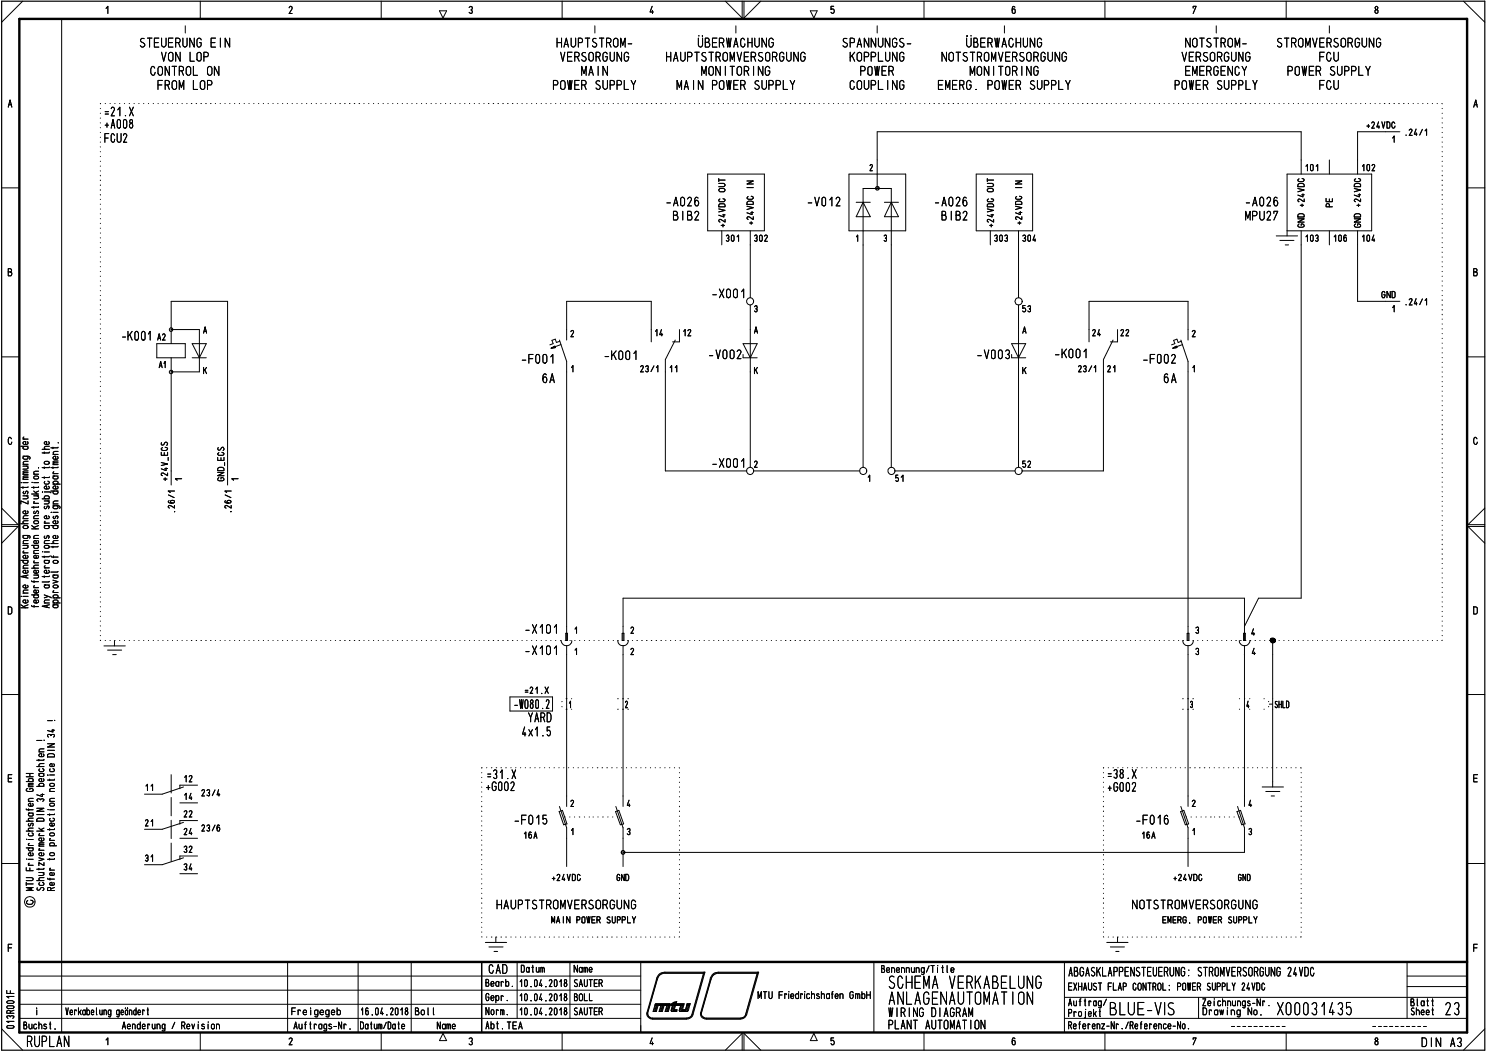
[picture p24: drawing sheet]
<svg xmlns="http://www.w3.org/2000/svg" width="420mm" height="297mm" viewBox="0 0 420 297" stroke-linecap="round" stroke-linejoin="round" font-family="sans-serif">
<defs><g id="words">
<text font-size="18.2" x="182.6" y="287.4">/</text>
<text font-size="7.3" x="329.2" y="286.4">S</text>
<g font-size="5.3">
<text x="241.4" y="61.3">A A</text>
<text x="250.5" y="279">SC</text>
<text x="267.8" y="279">ViKA31LU</text>
<text x="250.7" y="283.5">ABLAG-\AUTOldT 0</text>
<text x="312.9" y="286.5">3LU1-V</text>
</g>
<g font-size="4.6">
<text x="387.7" y="4">8</text>
<text x="415.7" y="30.4">A</text>
<text x="184.1" y="285.5">neu</text>
<text x="7.6" y="295.4">RUPLAN</text>
</g>
<g font-size="3.9">
<text x="39.2" y="13.5">STEUERUNG EIN</text>
<text x="45.5" y="17.4">VON LOP</text>
<text x="156.9" y="13.5">HAUPTSTROM-</text>
<text x="158.1" y="17.4">VERSORGUNG</text>
<text x="187.8" y="17.4">HAUPTSTROMVERSORGUNG</text>
<text x="196.9" y="13.5">ÜBERWACHUNG</text>
<text x="237.5" y="13.5">SPANNUNGS-</text>
<text x="239.6" y="17.4">KOPPLUNG</text>
<text x="265.6" y="17.4">NOTSTROMVERSORGUNG</text>
<text x="272.5" y="13.5">ÜBERWACHUNG</text>
<text x="333.4" y="17.4">VERSORGUNG</text>
<text x="334.4" y="13.5">NOTSTROM-</text>
<text x="360.1" y="13.5">STROMVERSORGUNG</text>
<text x="372.1" y="17.4">FCU</text>
<text x="42.3" y="21.4">CONTROL ON</text>
<text x="164" y="21.4">MAIN</text>
<text x="197.8" y="21.4">MONITORING</text>
<text x="242.5" y="21.4">POWER</text>
<text x="273.6" y="21.4">MONITORING</text>
<text x="334.2" y="21.4">EMERGENCY</text>
<text x="363" y="21.4">POWER SUPPLY</text>
<text x="44.3" y="25.4">FROM LOP</text>
<text x="155.8" y="25.4">POWER SUPPLY</text>
<text x="190.9" y="25.4">MAIN POWER SUPPLY</text>
<text x="239.6" y="25.4">COUPLING</text>
<text x="264.5" y="25.4">EMERG. POWER SUPPLY</text>
<text x="331.2" y="25.4">POWER SUPPLY</text>
<text x="372.1" y="25.4">FCU</text>
<text x="28.9" y="32.9">.21.X</text>
<text x="29.3" y="40.3">FCU2</text>
<text x="29.3" y="36.3">+A008</text>
<text x="187.7" y="58.3">-A026</text>
<text x="227.6" y="58.3">-V012</text>
<text x="263.5" y="58.3">-A026</text>
<text x="351.2" y="58.3">-A026</text>
<text x="189.7" y="62.2">BIB2</text>
<text x="265.5" y="62.2">BIB2</text>
<text x="351.3" y="62.2">MPU27</text>
<text x="200.8" y="84.2">-X001</text>
<text x="170.2" y="101.6">-K001</text>
<text x="199.7" y="101.3">-V002</text>
<text x="275.4" y="101.3">-V003</text>
<text x="297.3" y="101.1">-K001</text>
<text x="146.9" y="102.6">-F001</text>
<text x="322.2" y="102.6">-F00</text>
<text x="152.7" y="108.1">6A</text>
<text x="328" y="108.1">6A</text>
<text x="200.8" y="132">-X001</text>
<text x="147.9" y="178.8">-X101</text>
<text x="161.9" y="178.8">1</text>
<text x="147.9" y="184.8">-X101\ji</text>
<text x="144.8" y="200">1080.2</text>
<text x="148.9" y="203.8">YARD</text>
<text x="147.1" y="207.8">4x1.5</text>
<text x="136.8" y="219.8">.31.X</text>
<text x="311.9" y="219.7">.38.X</text>
<text x="136.8" y="223.2">4002</text>
<text x="312.3" y="223.4">+G002</text>
<text x="144.8" y="232.7">-F015</text>
<text x="320.3" y="232.7">-F016</text>
<text x="140" y="256.5">HAUPTSTROMVERSORGUNG</text>
<text x="319.4" y="256.5">NOTSTROMVERSORGUNG</text>
<text x="137.8" y="274.7">CAD</text>
<text x="301.5" y="275.5">ABGASKLAPPENSTEUERUNG: STROMVERSORGUNG 24VDC</text>
<text x="250.7" y="286.9">WIRING DIAGRAM</text>
<text x="250.4" y="290.4">PLANT AUTOMATION</text>
<text x="387.8" y="294.9">8</text>
<text x="401" y="295.4">DIN A3//</text>
</g>
<g font-size="3.2">
<text x="81.4" y="4">2</text>
<text x="123.8" y="5">V</text>
<text x="132.1" y="4">3</text>
<text x="183.3" y="4">4</text>
<text x="228.5" y="5">V</text>
<text x="234.3" y="5">5</text>
<text x="285.2" y="4">6</text>
<text x="336.5" y="4">7</text>
<text x="2.2" y="30.4">A</text>
<text x="368.1" y="48.3">101</text>
<text x="384" y="48.3">10</text>
<text x="2.2" y="78">B</text>
<text x="415.7" y="78">B</text>
<text x="2" y="173.4">D</text>
<text x="415.5" y="173.4">D</text>
<text x="2" y="220.7">E</text>
<text x="415.5" y="220.7">E</text>
<text x="322" y="236.6">16A</text>
<text x="334.2" y="236.6">1</text>
<text x="336.2" y="236.6">1</text>
<text x="2" y="268.6">F</text>
<text x="415.5" y="268.6">F</text>
<text x="146.9" y="274.4">Datum</text>
<text x="161.9" y="274.4">Name</text>
<text x="248.6" y="274.5">Benennung/Title</text>
<text x="136.9" y="278.4">Bearb.</text>
<text x="146.3" y="278.5">10.04.2018</text>
<text x="161.9" y="278.5">SAUTER</text>
<text x="213.7" y="281.9">MTU Friedrichshafen GmbH</text>
<text x="301.4" y="279.5">EXHAUST FLAP CONTROL: POWER SUPPLY 24VDC</text>
<text x="18.4" y="286.4">Verkabelung geändert</text>
<text x="82.2" y="286.4">Fre I gegeb</text>
<text x="101.5" y="286.4">16.04.2018</text>
<text x="117" y="286.4">Bol l</text>
<text x="136.9" y="282.4">Gepr.</text>
<text x="137" y="286.4">Norm.</text>
<text x="146.3" y="282.4">10.04.2018</text>
<text x="146.3" y="286.4">10.04.2018</text>
<text x="161.9" y="286.4">SAUTER</text>
<text x="161.9" y="282.4">BOLL</text>
<text x="301.4" y="283.8">Auftrag/</text>
<text x="301.4" y="286.9">Projekt</text>
<text x="339.2" y="284">Zeichnungs-Nr. vn</text>
<text x="339.3" y="286.4">Drawing No.</text>
<text x="6.5" y="290.4">Buchst.</text>
<text x="34.3" y="290.4">Aenderung / Revision</text>
<text x="82.8" y="290.4">Auf trags-Nr .</text>
<text x="101.5" y="290.4">Datum/Date</text>
<text x="123.2" y="290.4">Name</text>
<text x="136.9" y="290.4">Abt. TEA</text>
<text x="228.5" y="293.7">A</text>
<text x="301.4" y="290.4">Referenz-Nr./Reference-No.</text>
<text x="81.4" y="294.9">2</text>
<text x="132.1" y="294.9">3</text>
<text x="183.3" y="294.9">4</text>
<text x="234.3" y="294.9">5</text>
<text x="285.4" y="294.9">6</text>
<text x="336.5" y="294.9">7</text>
</g>
<g font-size="2.8">
<text x="385.5" y="36.3">+24VDC</text>
<text x="392.7" y="40.3">1</text>
<text x="396.1" y="38.4">.24/1</text>
<text x="204.7" y="68.2">301</text>
<text x="212.6" y="68.2">302</text>
<text x="280.3" y="68.2">303</text>
<text x="288.3" y="68.2">304</text>
<text x="368.1" y="68.2">103</text>
<text x="376.1" y="68.2">106</text>
<text x="384.1" y="68.2">104</text>
<text x="212.7" y="88.1">3</text>
<text x="288.2" y="88.1">5</text>
<text x="389.7" y="84.2">GND</text>
<text x="392.7" y="88.1">1</text>
<text x="396.1" y="86.2">.24/1</text>
<text x="184.6" y="94.9">14</text>
<text x="192.5" y="94.9">12</text>
<text x="288.4" y="94.1">A</text>
<text x="308" y="94.9">24</text>
<text x="316" y="94.9">22</text>
<text x="336.1" y="95.2">2</text>
<text x="180.4" y="105.1">23/1</text>
<text x="188.7" y="105.1">11</text>
<text x="304" y="105.1">23/1</text>
<text x="312.2" y="105.1">21</text>
<text x="288.2" y="132">52</text>
<text x="252.4" y="136">5</text>
<text x="177.7" y="178.8">2</text>
<text x="337.1" y="178.8">3</text>
<text x="353" y="179.3">4</text>
<text x="177.7" y="184.8">2</text>
<text x="337.1" y="184.8">3</text>
<text x="350.4" y="182.3">..)•</text>
<text x="353" y="184.8">4</text>
<text x="356.4" y="182.3">••</text>
<text x="147.5" y="195.7">.21.X</text>
<text x="349" y="199.8">:</text>
<text x="351.6" y="199.8">4:</text>
<text x="356" y="199.8">::-SHLD</text>
<text x="51.7" y="220.7">12</text>
<text x="40.8" y="223.2">11</text>
<text x="45.4" y="225.7">--&gt;-14</text>
<text x="160.7" y="227.7">2</text>
<text x="336.1" y="227.7">2</text>
<text x="40.7" y="233.2">21</text>
<text x="51.6" y="230.6">22</text>
<text x="46.3" y="235.6">---4-24</text>
<text x="147.6" y="236.6">16A</text>
<text x="40.7" y="243.2">31</text>
<text x="51.6" y="240.6">32</text>
<text x="51.6" y="245.6">34</text>
<text x="155.5" y="248.6">+24VDC</text>
<text x="173.9" y="248.6">GND</text>
<text x="331.1" y="248.6">+24VDC</text>
<text x="349.3" y="248.6">GND</text>
<text x="155.5" y="260.5">MAIN POWER SUPPLY</text>
<text x="327.9" y="260.5">EMERG. POWER SUPPLY</text>
<text x="398" y="283.9">Blatt</text>
<text x="398" y="286.4">Sheet</text>
</g>
<g font-size="2.4">
<text x="14.7" y="161.9">0</text>
<text x="7.6" y="227.6">0</text>
<text x="7.8" y="233.2">en</text>
</g>
<g font-size="1.5">
<text x="366" y="64.3">CD</text>
<text x="16.2" y="125.6">•</text>
<text x="10.6" y="132.2">.</text>
<text x="14.8" y="137.9">CD</text>
<text x="14.8" y="134">c-•</text>
<text x="8.7" y="139.5">-Y •- •-0</text>
<text x="9.4" y="142.3">c-a</text>
<text x="14.7" y="143.7">07</text>
<text x="8.8" y="149.3">Y</text>
<text x="9.3" y="146.5">C</text>
<text x="12.3" y="149.3">0 -0</text>
<text x="14.1" y="145">.-</text>
<text x="14.8" y="146.5">V)</text>
<text x="9.3" y="152.1">C</text>
<text x="12.3" y="153.5">C -C</text>
<text x="6.3" y="156.3">c-</text>
<text x="8.7" y="160.4">-C</text>
<text x="9.3" y="159.1">c-</text>
<text x="12.3" y="161.9">0-</text>
<text x="16" y="161.9">,</text>
<text x="9.3" y="166">0</text>
<text x="12.3" y="168.8">}.0.</text>
<text x="14.7" y="170.3">0.</text>
<text x="13.2" y="206.7">-4-</text>
<text x="7.2" y="220.6">-CC</text>
<text x="10.1" y="222">.30</text>
<text x="13.9" y="217.8">4_,</text>
<text x="7.8" y="226.2">C</text>
<text x="13.8" y="223.4">C</text>
<text x="13.8" y="226.2">C</text>
<text x="13.8" y="231.8">C.)</text>
<text x="7.8" y="238.8">0</text>
<text x="10.7" y="238.8">e0.</text>
<text x="10.8" y="235.9">c-</text>
<text x="13.8" y="237.2">e.</text>
<text x="7.2" y="245.8">L</text>
<text x="8.3" y="245.4">t_</text>
<text x="10.8" y="240.2">c-•</text>
<text x="7.2" y="250">•</text>
<text x="1.6" y="280.4">Lt-</text>
<text x="1.7" y="283.2">CZ</text>
<text x="1.7" y="286">CC</text>
</g>
</g></defs>
<g fill="none" stroke="#000" stroke-width=".28">
<path d="M6.4 .3l-5.9 6M17.4 5.3v286M29.9 2.4l.5-.6v2M56.5 .3v5M107.6 .3v5M158.6 .3v5M204.7 .3l4.7 4.8v-4.8M209.9 .3v4.8l4.8-4.8M260.7 .3v5M311.8 .3v5M362.9 .3v5M413 .3l6 6"/>
<path d="M.5 53h5M243.5 53.2h8M247.5 49.1v4.1M414 53h5M.5 100.7h5M414 100.7h5M3.3 123.8a.48 .48 0 0 0-.6-.4 .48 .48 0 0 0-.4 .6v.7l.4 .6h.4l.2-.6M416.8 123.8a.48 .48 0 0 0-.6-.4 .48 .48 0 0 0-.4 .6v.7l.4 .6h.4l.3-.6M.5 148.5h4.6l-4.6 4.7M.5 143.3l4.6 4.7h-4.6M419 148.5h-4.8l4.8 4.7M419 143.3l-4.8 4.7h4.8"/>
<path d="M.5 195.9h5M414 195.9h5M159.9 236.5v7.9M175.8 236.5v7.9M335.2 236.5v7.9M351.2 236.5v4h-175.4M.5 243.6h5M7.4 247.6h1.5l.5 .2-.1 .4-.4 .2h-1.5M7.4 244.8v.8h2M7.4 249.3h2M8 242.4h1.4M8.3 243.5l-.3 .4 .3 .2"/>
<path d="M9.4 250.4h-2l1.6 .4-1.6 .4h2M414 243.6h5M5.5 275.3h175.3M5.5 279.3h175.3M81.2 271.4v19.9M101 271.4v19.9M116 271.4v19.9M145.9 271.4v15.9M160.8 271.4v15.9M246.6 271.4v19.9M300.4 271.4v19.8M397 271.4v15.9"/>
<path d="M397 278.3h17M397 275.3h17M.5 290.2l5.9 6M2 283.9l.2-.2h1.4l.3 .4-.3 .4h-1.4l-.3-.4zM2.1 289.4l1.5-.1a.38 .38 0 0 1 .3 .4 .38 .38 0 0 1-.4 .4l-1.4-.1-.2-.3zM2.2 287.3l-.3-.4a.55 .55 0 0 1 .5-.4 .55 .55 0 0 1 .5 .4 .48 .48 0 0 1 .6-.4 .48 .48 0 0 1 .4 .5l-.3 .3M3.9 288.1h-2l.6 .4M3.9 281.1h-2l.6 .4M5.5 287.3h175.3M5.5 283.3h175.3M29.9 293.4l.5-.6v1.9M56.5 291.3v4.9"/>
<path d="M107.6 291.3v4.9M125 291.5l1 2h-2zM158.6 291.3v4.9M204.7 296.2l4.7-4.7v4.7M209.9 296.2v-4.7l4.8 4.7M260.7 291.3v4.9M300.4 287.3h113.6M300.4 281.3h113.6M311.8 291.3v4.9M338.2 281.3v6M362.9 291.3v4.9M419 290.2l-6 6"/>
<circle cx="8.4" cy="254.4" r="1.49"/>
</g>
<path d="M.5 .3h418.5v295.9h-418.5z" fill="none" stroke="#000" stroke-width=".34"/>
<path d="M5.5 5.3h408.5v286h-408.5zM5.5 271.4h408.5" fill="none" stroke="#000" stroke-width=".68"/>
<path d="M135.9 271.4v19.9" fill="none" stroke="#000" stroke-width=".42"/>
<path d="M7.4 239.2h2M8 238.5h1.4M8 236.8h1.4M8.3 239.2l-.3 .2 .3 .6h.8l.3-.2v-.4l-.3-.2M7.6 242.4h.1M9.2 240.6l.2 .3-.2 .5h-.9l-.3-.4 .1-.3 .6-.2v.9" fill="none" stroke="#000" stroke-width=".28"/>
<g fill="none" stroke="#000" stroke-width=".28">
<path d="M7.4 218.2h2M8.4 218.2v.9M7.4 234.4h2M7.6 236.8h.1M7.8 222.4l-.4 .4v.2l.4 .3 1.6-.2-.2-.6-.8-.1v.4M8 229.4h1.1l.3 .2v.4l-.3 .2-.9-.1-.2-.4 .3-.3M8 221.9h1.4M8.1 228.2v.5M9 234.9l.4 .2v.5l-.3 .2-.9-.1-.2-.2 .2-.5M9.4 233.6l-1.3 .1-.1 .5 .4 .2M9.4 230.8l-1.3 .1-.1 .5 .4 .2M9.4 221.4h-1.1l-.3 .2 .3 .3"/>
<path d="M9.4 221l-1.3 .1-.1 .1 .3 .2M9.4 229.4h-.2M7.4 247.6h1.5l.5 .2-.1 .4-.4 .2h-1.5M7.4 244.8v.8h2M7.4 249.3h2M8 242.4h1.4M8.3 243.5l-.3 .4 .3 .2M9.4 250.4h-2l1.6 .4-1.6 .4h2"/>
</g>
<path d="M7.4 239.2h2M8 238.5h1.4M8 236.8h1.4M8.3 239.2l-.3 .2 .3 .6h.8l.3-.2v-.4l-.3-.2M7.6 242.4h.1M9.2 240.6l.2 .3-.2 .5h-.9l-.3-.4 .1-.3 .6-.2v.9" fill="none" stroke="#000" stroke-width=".28"/>
<g fill="none" stroke="#000" stroke-width=".28">
<path d="M7.4 218.2h2M8.4 218.2v.9M10.4 216.2h2M10.4 208.9h1.4M11 218.2h1.1l.3 .6-.3 .2h-.8l-.3-.2 .3-.6M11 214.2v.4M11 212.1h1.4M12 216.8l.4 .4-.3 .5h-.8l-.3-.4 .2-.4M12.1 219.7h.2l.1 .4-.4 .4-1-.2v-.5l.7-.2v.9M12.1 212.7l.3 .2-.3 .5h-.9l-.2-.5 .7-.3v.8M12.4 215.4l-1.3 .2-.1 .3 .4 .3M12.4 214.2l-.1 .3h-1.9"/>
<path d="M12.4 211.2l-1.2 .1-.2 .2 .2 .6M12.4 218.2l-.2 .1M7.4 234.4h2M7.6 236.8h.1M7.8 222.4l-.4 .4v.2l.4 .3 1.6-.2-.2-.6-.8-.1v.4M8 229.4h1.1l.3 .2v.4l-.3 .2-.9-.1-.2-.4 .3-.3M8 221.9h1.4M8.1 228.2v.5M9 234.9l.4 .2v.5l-.3 .2-.9-.1-.2-.2 .2-.5M9.4 233.6l-1.3 .1-.1 .5 .4 .2M9.4 230.8l-1.3 .1-.1 .5 .4 .2M9.4 221.4h-1.1l-.3 .2 .3 .3"/>
<path d="M9.4 221l-1.3 .1-.1 .1 .3 .2M9.4 229.4h-.2M10.4 228h2l-2 .9h2M10.4 234.4h2M10.4 229.8h2M10.5 231.1l.3-.3h1.2l.4 .3v.5h-2zM10.7 226.1l-.3-.5a.55 .55 0 0 1 .5-.3 .55 .55 0 0 1 .5 .3 .48 .48 0 0 1 .5-.3 .48 .48 0 0 1 .4 .5l-.2 .3M11 233.6l1 .8M11.6 224.1h.8M12 223.9v.8l-1.6-.5M12.1 236.4l.3 .5-.4 .3-1-.1v-.5l.2-.2h.5v.8M12.4 233.6l-.8 .4"/>
<path d="M10.4 248.4h2M10.5 250.4v.6a.76 .76 0 0 0 1.1-.6h.5a.43 .43 0 0 1 .3 .4 .43 .43 0 0 1-.3 .4M11 242l1.4 .4-1.4 .4M11 246.1h1.4M11 244.9v.5M12 248.9l.4 .4-.3 .5-1.1-.2v-.3l.2-.3M12 246.1l.3 .2v.5l-1.3 .2M12.1 240.6l.3 .3-.3 .5h-.9l-.2-.4v-.3l.7-.2v.9M12.4 247.6h-1.3l-.1 .5 .4 .3M12.4 244.9l-.1 .3h-1.9M12.4 243.3v.9l-1.4-.9v.9"/>
</g>
<g fill="none" stroke="#000" stroke-width=".28">
<path d="M10.4 216.2h2M10.4 208.9h1.4M11 218.2h1.1l.3 .6-.3 .2h-.8l-.3-.2 .3-.6M11 214.2v.4M11 212.1h1.4M12 216.8l.4 .4-.3 .5h-.8l-.3-.4 .2-.4M12.1 219.7h.2l.1 .4-.4 .4-1-.2v-.5l.7-.2v.9M12.1 212.7l.3 .2-.3 .5h-.9l-.2-.5 .7-.3v.8M12.5 208.9h.1M12.4 215.4l-1.3 .2-.1 .3 .4 .3M12.4 214.2l-.1 .3h-1.9M12.4 211.2l-1.2 .1-.2 .2 .2 .6"/>
<path d="M12.4 218.2l-.2 .1M10.4 228h2l-2 .9h2M10.4 234.4h2M10.4 229.8h2M10.5 231.1l.3-.3h1.2l.4 .3v.5h-2zM10.7 226.1l-.3-.5a.55 .55 0 0 1 .5-.3 .55 .55 0 0 1 .5 .3 .48 .48 0 0 1 .5-.3 .48 .48 0 0 1 .4 .5l-.2 .3M11 233.6l1 .8M11.6 224.1h.8M12 223.9v.8l-1.6-.5M12.1 236.4l.3 .5-.4 .3-1-.1v-.5l.2-.2h.5v.8M12.4 233.6l-.8 .4M10.4 248.4h2"/>
<path d="M10.5 250.4v.6a.76 .76 0 0 0 1.1-.6h.5a.43 .43 0 0 1 .3 .4 .43 .43 0 0 1-.3 .4M11 242l1.4 .4-1.4 .4M11 246.1h1.4M11 244.9v.5M12 248.9l.4 .4-.3 .5-1.1-.2v-.3l.2-.3M12 246.1l.3 .2v.5l-1.3 .2M12.1 240.6l.3 .3-.3 .5h-.9l-.2-.4v-.3l.7-.2v.9M12.4 247.6h-1.3l-.1 .5 .4 .3M12.4 244.9l-.1 .3h-1.9M12.4 243.3v.9l-1.4-.9v.9"/>
</g>
<g fill="none" stroke="#000" stroke-width=".28">
<path d="M12.5 208.9h.1M14 229.6v.4M14 233.8v.4M14 238.6h2M14 228.4h1.4M14.1 235.1l.3-.2 .8 .1 .2 .5-.5 .3h-.5l-.4-.3zM14.4 238.6l-.4-.3 .4-.6 .9 .2 .1 .4-.5 .3M15.1 232.2l.3 .3-.3 .5h-.8l-.3-.3 .1-.4 .6-.1v.8M15.4 233.8l-.1 .2h-1.9M15.4 229.6v.2h-2M13.4 247.7l.1 .3h1.9M14 245.4h1.4"/>
<path d="M14 242.1v.5M14.1 240.7l.3-.2 .8 .1 .2 .5-.5 .3h-.5l-.4-.3zM14.1 247.7v.5M14.3 244.9l-.3 .1 .3 .4M14.4 251.2l-.2-.8-.8 .1v.7h2M15.1 249l.3 .4-.5 .4-.8-.2v-.5l.6-.2v.9M15.1 246.2l.3 .4-.5 .4-.8-.2v-.5l.6-.2v.9M15.4 242.1l-.1 .3h-1.9M15.4 250.4l-1 .3"/>
</g>
<g fill="none" stroke="#000" stroke-width=".28">
<path d="M13.4 212.9l.6-.3 1 .1 .4 .3v.5h-2zM13.4 209.8h2l-2 .9h2M13.4 211.7h2M13.4 203.3h1.4M13.5 218.6h.1M13.7 207.9l-.3-.3 .2-.4h.5l.3 .3 .3-.3 .6 .1 .1 .3-.3 .3M14 219.8v.4M14 218.6h1.4M15.1 215.5l.3 .2-.3 .5h-.8l-.3-.5 .4-.3h.3v.8M15.4 219.8v.2h-2M13.6 228.4h.1M14.1 226.7l.3-.1 .8 .1 .2 .5-.5 .2h-.5l-.4-.2z"/>
<path d="M14.1 221.1l.3-.1 .8 .1 .2 .5-.5 .2h-.5l-.4-.2z"/>
</g>
<g fill="none" stroke="#000" stroke-width=".28">
<path d="M15.5 203.3h.1M14 229.6v.4M14 233.8v.4M14 238.6h2M14 228.4h1.4M14.1 235.1l.3-.2 .8 .1 .2 .5-.5 .3h-.5l-.4-.3zM14.4 238.6l-.4-.3 .4-.6 .9 .2 .1 .4-.5 .3M15.1 232.2l.3 .3-.3 .5h-.8l-.3-.3 .1-.4 .6-.1v.8M15.4 233.8l-.1 .2h-1.9M15.4 229.6v.2h-2M13.4 247.7l.1 .3h1.9M14 245.4h1.4"/>
<path d="M14 242.1v.5M14.1 240.7l.3-.2 .8 .1 .2 .5-.5 .3h-.5l-.4-.3zM14.1 247.7v.5M14.3 244.9l-.3 .1 .3 .4M14.4 251.2l-.2-.8-.8 .1v.7h2M15.1 249l.3 .4-.5 .4-.8-.2v-.5l.6-.2v.9M15.1 246.2l.3 .4-.5 .4-.8-.2v-.5l.6-.2v.9M15.4 242.1l-.1 .3h-1.9M15.4 250.4l-1 .3"/>
</g>
<g fill="none" stroke="#000" stroke-width=".28">
<path d="M13.4 212.9l.6-.3 1 .1 .4 .3v.5h-2zM13.4 209.8h2l-2 .9h2M13.4 211.7h2M13.4 203.3h1.4M13.5 218.6h.1M13.7 207.9l-.3-.3 .2-.4h.5l.3 .3 .3-.3 .6 .1 .1 .3-.3 .3M14 219.8v.4M14 218.6h1.4M15.1 215.5l.3 .2-.3 .5h-.8l-.3-.5 .4-.3h.3v.8M15.4 219.8v.2h-2M13.6 228.4h.1M14.1 226.7l.3-.1 .8 .1 .2 .5-.5 .2h-.5l-.4-.2z"/>
<path d="M14.1 221.1l.3-.1 .8 .1 .2 .5-.5 .2h-.5l-.4-.2z"/>
</g>
<g fill="none" stroke="#000" stroke-width=".28">
<path d="M12.5 158.1h1.1l.3 .5-.3 .3h-.8l-.3-.3 .3-.5M12.5 156.9v.4M12.5 155.7h1.4M12.7 159.6l-.2 .3 .3 .3M13.9 156.9l-.1 .2h-1.9M13.9 158.1l-.2 .1M12.5 165h1.1l.3 .4-.1 .3-.2 .2-.9-.1-.2-.4 .3-.4M12.5 170.1h1.4M12.5 162.5v.4M12.5 160.2h1.4M13.2 170.8v.6M13.9 170.6l-2 .4 2 .4"/>
<path d="M13.9 169.2h-1.2l-.2 .5 .2 .4M13.9 164l-.1 .2h-1.9M13.9 162.5l-.1 .1h-1.9M13.9 165l-.2 .1M15.5 203.3h.1M8.7 253.9a.6 .6 0 0 1 .7 .6 .6 .6 0 0 1-.6 .6h-.8l-.4-.3-.1-.5 .3-.3"/>
</g>
<g fill="none" stroke="#000" stroke-width=".28">
<path d="M11.9 126.7h2M12.5 130.4l.4-.3h.6a.42 .42 0 0 1 .4 .5 .42 .42 0 0 1-.4 .4l-.8-.1zM12.5 127.5v.4M12.5 131.7v.5M12.5 134.5v.5M13.5 135.7l.4 .4-.3 .5-.9-.1-.2-.3 .2-.4M13.7 137.2l.2 .2-.2 .5h-1l-.2-.5 .7-.3v.8M13.7 124.6l.2 .3-.1 .3-.9 .2a.45 .45 0 0 1-.4-.6 .45 .45 0 0 1 .7-.3v.9M13.9 134.5l-.1 .2h-1.9M13.9 131.7l-.1 .2h-1.9M13.9 127.5l-.1 .3h-1.9M13.9 125.9l-1.3 .2v.6h.3"/>
<path d="M11.9 140.7h2M12.1 155.7h.1M12.5 158.1h1.1l.3 .5-.3 .3h-.8l-.3-.3 .3-.5M12.5 147.6h1.4M12.5 141.3h1.4M12.5 156.9v.4M12.5 155.7h1.4M12.6 154l.9-.2a.42 .42 0 0 1 .4 .5 .42 .42 0 0 1-.4 .4l-.8-.1-.2-.2zM12.7 151.2l-.2 .4a.51 .51 0 0 0 .6 .1 .51 .51 0 0 0 .2-.6 .42 .42 0 0 1 .6 .2 .42 .42 0 0 1-.2 .6M12.7 142.8l-.2 .5a.51 .51 0 0 0 .6 0 .51 .51 0 0 0 .2-.6l.5 .1 .1 .3-.2 .4M12.7 147.1l-.2 .2 .3 .3M12.7 159.6l-.2 .3 .3 .3"/>
<path d="M12.8 140.7l-.3-.3 .3-.5h.8l.3 .3-.3 .5M13.5 141.3a.42 .42 0 0 1 .4 .4 .42 .42 0 0 1-.4 .5h-1M13.7 145.5l.2 .3-.2 .5h-1l-.2-.5 .7-.3v.8M13.9 156.9l-.1 .2h-1.9M13.9 158.1l-.2 .1M12.5 165h1.1l.3 .4-.1 .3-.2 .2-.9-.1-.2-.4 .3-.4M12.5 162.5v.4M12.5 170.1h1.4M12.5 160.2h1.4M13.2 170.8v.6M13.9 170.6l-2 .4 2 .4M13.9 169.2h-1.2l-.2 .5 .2 .4"/>
<path d="M13.9 164l-.1 .2h-1.9M13.9 162.5l-.1 .1h-1.9M13.9 165l-.2 .1"/>
</g>
<g fill="none" stroke="#000" stroke-width=".28">
<path d="M5.9 125.9h2M6 136.1h.1M6.5 128.7l1.8 .1 .2 .3-.2 .4M6.5 139.9h1.4M6.5 137.3v.5M6.5 136.1h1.4M6.5 135.2h1.4M6.5 133.9h1.4M6.5 131.5h1.4M6.5 131h1.4M6.5 123.9h1.4M6.7 138.6l-.2 .3 .1 .4h.4a.6 .6 0 0 1 .8-.6l.1 .2-.2 .5"/>
<path d="M6.7 123.3l-.2 .2 .3 .4M6.8 128.7l-.3 .3 .3 .5h.8l.3-.2-.3-.6M6.8 125.9l-.3 .3 .3 .5h.8l.3-.2-.3-.6M7.5 139.9l.4 .3-.1 .3-1.3 .2M7.5 131.5l.4 .3-.1 .4-1.3 .1M7.7 124.6h.1l.1 .5-.4 .3-.9-.2v-.5l.6-.2v.9M7.9 137.3l-.1 .2h-1.9M7.9 134.7h-1.2l-.2 .3 .2 .2M7.9 134.3h-1.2l-.2 .2 .4 .2M7.9 133.3h-1.2l-.2 .3 .2 .3M7.9 132.8l-1.3 .1v.4h.3M7.9 130.1l-1.3 .2 .1 .7"/>
<path d="M9.5 136.1h1.4M9.5 137.3v.5M10.5 139.9l.4 .3-.2 .4-1.2 .1M10.9 137.3v.2h-2M11.9 126.7h2M12.5 130.4l.4-.3h.6a.42 .42 0 0 1 .4 .5 .42 .42 0 0 1-.4 .4l-.8-.1zM12.5 127.5v.4M12.5 131.7v.5M12.5 134.5v.5M13.5 135.7l.4 .4-.3 .5-.9-.1-.2-.3 .2-.4M13.7 137.2l.2 .2-.2 .5h-1l-.2-.5 .7-.3v.8M13.7 124.6l.2 .3-.1 .3-.9 .2a.45 .45 0 0 1-.4-.6 .45 .45 0 0 1 .7-.3v.9"/>
<path d="M13.9 134.5l-.1 .2h-1.9M13.9 131.7l-.1 .2h-1.9M13.9 127.5l-.1 .3h-1.9M13.9 125.9l-1.3 .2v.6h.3M5.9 158.1h2M5.9 147.7h2M6.5 151l1.8 .1 .2 .4-.2 .3M6.5 153.8h1.4M6.5 153.3h1.4M6.5 146.3h1.4M6.6 148.4l.9-.1 .3 .1 .1 .4-.4 .3h-.6l-.3-.2zM6.8 158.1l-.3 .2 .3 .6 .9-.1 .2-.5-.3-.2"/>
<path d="M6.8 151l-.3 .4 .3 .5 1-.2 .1-.3-.3-.4M7.5 153.8l.3 .2v.5l-1.3 .2M7.7 156.7l.2 .3-.2 .5h-1l-.2-.4 .1-.3 .6-.2v.9M7.7 144.2h.1l.1 .4-.4 .3-.9-.1-.1-.4 .7-.3v.8M7.9 159.4l-1.3 .2 .1 .7M7.9 152.5l-1.3 .1 .1 .7M7.9 146.9l-1.3 .1-.1 .4 .4 .3M7.9 145.5l-1.3 .1 .1 .7M7.9 141.3v.9l-2-.9v.9M8.9 153.8h2M8.9 149.2h2M9.5 147.2l.4-.3h.6l.4 .3v.2l-.2 .3h-.8z"/>
<path d="M9.5 156.1h1.4M9.5 142.9v.4M9.7 144.2l-.2 .5 .4 .2a.6 .6 0 0 1 .9-.6l-.1 .6M9.8 153.8l-.3 .2v.5l.3 .2 1-.2 .1-.3-.4-.4M10.6 156.7l.3 .3-.3 .5h-.9l-.1-.7 .6-.2v.9M10.6 152.5l.3 .5-.4 .3-.8-.1-.2-.5 .2-.2h.5v.8M10.9 155.3l-1.3 .1 .1 .7M10.9 142.9v.2h-2M10.9 148.3l-1.3 .5M11.9 140.7h2M12.1 155.7h.1M12.5 147.6h1.4"/>
<path d="M12.5 141.3h1.4M12.6 154l.9-.2a.42 .42 0 0 1 .4 .5 .42 .42 0 0 1-.4 .4l-.8-.1-.2-.2zM12.7 151.2l-.2 .4a.51 .51 0 0 0 .6 .1 .51 .51 0 0 0 .2-.6 .42 .42 0 0 1 .6 .2 .42 .42 0 0 1-.2 .6M12.7 142.8l-.2 .5a.51 .51 0 0 0 .6 0 .51 .51 0 0 0 .2-.6l.5 .1 .1 .3-.2 .4M12.7 147.1l-.2 .2 .3 .3M12.8 140.7l-.3-.3 .3-.5h.8l.3 .3-.3 .5M13.5 141.3a.42 .42 0 0 1 .4 .4 .42 .42 0 0 1-.4 .5h-1M13.7 145.5l.2 .3-.2 .5h-1l-.2-.5 .7-.3v.8M5.9 171.4h2M5.9 170.6l1.3 .8M6 168.2h.1M6.5 168.2h1.4"/>
<path d="M6.5 167.3h1.4M6.5 160.3h1.4M7.3 162.4v.6M7.7 169.2l.2 .6-.4 .3-.9-.2-.1-.4 .2-.3h.5v.9M7.7 165.1l.2 .4-.4 .4-.9-.2v-.5l.6-.2v.9M7.7 160.9l.2 .5-.4 .3-.9-.2-.1-.4 .2-.2h.5v.8M7.9 166.5h-1.3l.1 .8M7.9 162.2l-2 .4 2 .5M7.9 170.6l-1.3 .5M8.9 170.8l.2 .3h1.8M8.9 163.8l.1 .3h1.9M8.9 167.8h2"/>
<path d="M9.5 165.8h1.4M9.5 162.2h1.4M9.6 163.8v.5M9.6 170.8v.5M9.8 167.8l-.3 .2v.5l.3 .2 1-.2 .1-.4-.4-.3M10.5 162.2l.4 .4-.2 .4-1.2 .1M10.6 169.2l.3 .6-.4 .3-.8-.1-.2-.5 .2-.3h.5v.9M10.6 166.5l.3 .5-.4 .3-.8-.1-.2-.5 .2-.2h.5v.8M10.6 160.9l.3 .5-.4 .3-.8-.1-.2-.5 .2-.2h.5v.8"/>
</g>
<g fill="none" stroke="#000" stroke-width=".28">
<path d="M9.1 136.1h.1M9.5 133.8h1.4M9.5 137.3v.5M9.5 136.1h1.4M9.7 134.4h1l.2 .5-.4 .2h-.6l-.4-.2zM10.5 139.9l.4 .3-.2 .4-1.2 .1M10.9 132.9l-1.3 .2 .1 .7M10.9 137.3v.2h-2M8.9 153.8h2M8.9 149.2h2M9.5 147.2l.4-.3h.6l.4 .3v.2l-.2 .3h-.8zM9.5 156.1h1.4"/>
<path d="M9.5 142.9v.4M9.7 144.2l-.2 .5 .4 .2a.6 .6 0 0 1 .9-.6l-.1 .6M9.8 153.8l-.3 .2v.5l.3 .2 1-.2 .1-.3-.4-.4M10.6 156.7l.3 .3-.3 .5h-.9l-.1-.7 .6-.2v.9M10.6 152.5l.3 .5-.4 .3-.8-.1-.2-.5 .2-.2h.5v.8M10.9 155.3l-1.3 .1 .1 .7M10.9 142.9v.2h-2M10.9 148.3l-1.3 .5M8.9 170.8l.2 .3h1.8M8.9 163.8l.1 .3h1.9M8.9 167.8h2M9.5 165.8h1.4"/>
<path d="M9.5 162.2h1.4M9.6 163.8v.5M9.6 170.8v.5M9.8 167.8l-.3 .2v.5l.3 .2 1-.2 .1-.4-.4-.3M10.5 162.2l.4 .4-.2 .4-1.2 .1M10.6 169.2l.3 .6-.4 .3-.8-.1-.2-.5 .2-.3h.5v.9M10.6 166.5l.3 .5-.4 .3-.8-.1-.2-.5 .2-.2h.5v.8M10.6 160.9l.3 .5-.4 .3-.8-.1-.2-.5 .2-.2h.5v.8"/>
</g>
<g fill="none" stroke="#000" stroke-width=".28">
<path d="M52.3 7.3v2M167.9 7.3v2M207.6 7.3v2M247.5 7.3v2M283.4 7.3v2M343.2 7.3v2M375.1 7.3v2M39.2 29.2h.1M40.5 29.2h.1M41.9 29.2h.1M43.2 29.2h.1M44.6 29.2h.1"/>
<path d="M45.9 29.2h.1M47.3 29.2h.1M48.6 29.2h.1M50 29.2h.1M51.3 29.2h.1M52.7 29.2h.1M54 29.2h.1M55.3 29.2h.2M56.7 29.2h.2M58 29.2h.2M59.4 29.2h.2M60.7 29.2h.1"/>
<path d="M62.1 29.2h.1M63.5 29.2h.1M64.8 29.2h.1M66.2 29.2h.1M67.5 29.2h.1M68.9 29.2h.1M70.2 29.2h.1M71.6 29.2h.1M72.9 29.2h.1M74.3 29.2h.1M75.6 29.2h.1M77 29.2h.1"/>
<path d="M78.4 29.2h.1M79.7 29.2h.1M81.1 29.2h.1M82.4 29.2h.1M83.8 29.2h.1M85.1 29.2h.1M86.5 29.2h.1M87.8 29.2h.1M89.2 29.2h.1M90.6 29.2h.1M91.9 29.2h.1M93.3 29.2h.1"/>
<path d="M94.6 29.2h.1M95.9 29.2h.2M97.2 29.2h.2M98.6 29.2h.2M99.9 29.2h.2M101.3 29.2h.2M102.7 29.2h.1M104 29.2h.1M105.4 29.2h.1M106.7 29.2h.1M108.1 29.2h.1M109.4 29.2h.1"/>
<path d="M110.8 29.2h.1M112.1 29.2h.1M113.5 29.2h.1M114.9 29.2h.1M116.2 29.2h.1M117.6 29.2h.1M118.9 29.2h.1M120.3 29.2h.1M121.6 29.2h.1M123 29.2h.1M124.3 29.2h.1M125.7 29.2h.1"/>
<path d="M127 29.2h.1M128.4 29.2h.1M129.8 29.2h.1M131.1 29.2h.1M132.5 29.2h.1M133.8 29.2h.1M135.2 29.2h.1M136.5 29.2h.1M137.8 29.2h.2M139.1 29.2h.2M140.5 29.2h.2M141.9 29.2h.1"/>
<path d="M143.2 29.2h.2M144.6 29.2h.1M145.9 29.2h.1M147.3 29.2h.1M148.6 29.2h.1M150 29.2h.1M151.3 29.2h.1M152.7 29.2h.1M154.1 29.2h.1M155.4 29.2h.1M156.8 29.2h.1M158.1 29.2h.1"/>
<path d="M159.5 29.2h.1M160.8 29.2h.1M162.2 29.2h.1M163.5 29.2h.1M164.9 29.2h.1M166.2 29.2h.1M167.6 29.2h.1M169 29.2h.1M170.3 29.2h.1M171.7 29.2h.1M173 29.2h.1M174.4 29.2h.1"/>
<path d="M175.7 29.2h.1M177.1 29.2h.1M178.4 29.2h.1M179.7 29.2h.2M181.1 29.2h.1M182.4 29.2h.2M183.8 29.2h.1M185.1 29.2h.2M186.5 29.2h.1M187.8 29.2h.1M189.2 29.2h.1M190.5 29.2h.1"/>
<path d="M191.9 29.2h.1M193.3 29.2h.1M194.6 29.2h.1M196 29.2h.1M197.3 29.2h.1M198.7 29.2h.1M200 29.2h.1M201.4 29.2h.1M202.7 29.2h.1M204.1 29.2h.1M205.4 29.2h.1M206.8 29.2h.1"/>
<path d="M208.2 29.2h.1M209.5 29.2h.1M210.9 29.2h.1M212.2 29.2h.1M213.6 29.2h.1M214.9 29.2h.1M216.3 29.2h.1M217.6 29.2h.1M219 29.2h.1M220.3 29.2h.1M221.6 29.2h.2M223 29.2h.1"/>
<path d="M224.3 29.2h.2M225.7 29.2h.1M227 29.2h.2M228.4 29.2h.2M229.7 29.2h.1M231.1 29.2h.1M232.5 29.2h.1M233.8 29.2h.1M235.2 29.2h.1M236.5 29.2h.1M237.9 29.2h.1M239.2 29.2h.1"/>
<path d="M240.6 29.2h.1M241.9 29.2h.1M243.3 29.2h.1M244.6 29.2h.1M246 29.2h.1M247.4 29.2h.1M248.7 29.2h.1M250.1 29.2h.1M251.4 29.2h.1M252.8 29.2h.1M254.1 29.2h.1M255.5 29.2h.1"/>
<path d="M256.8 29.2h.1M258.2 29.2h.1M259.5 29.2h.1M260.9 29.2h.1M262.3 29.2h.1M263.5 29.2h.2M264.9 29.2h.1M266.2 29.2h.2M267.6 29.2h.2M268.9 29.2h.2M270.3 29.2h.2M271.7 29.2h.1"/>
<path d="M273 29.2h.1M274.4 29.2h.1M275.7 29.2h.1M277.1 29.2h.1M278.4 29.2h.1M279.8 29.2h.1M281.1 29.2h.1M282.5 29.2h.1M283.8 29.2h.1M285.2 29.2h.1M286.6 29.2h.1M287.9 29.2h.1"/>
<path d="M289.3 29.2h.1M290.6 29.2h.1M292 29.2h.1M293.3 29.2h.1M294.7 29.2h.1M296 29.2h.1M297.4 29.2h.1M298.7 29.2h.1M300.1 29.2h.1M301.5 29.2h.1M302.8 29.2h.1M304.2 29.2h.1"/>
<path d="M305.4 29.2h.2M306.8 29.2h.2M308.1 29.2h.2M309.5 29.2h.2M310.9 29.2h.1M312.2 29.2h.2M313.6 29.2h.1M314.9 29.2h.1M316.3 29.2h.1M317.6 29.2h.1M319 29.2h.1M320.3 29.2h.1"/>
<path d="M321.7 29.2h.1M323 29.2h.1M324.4 29.2h.1M325.8 29.2h.1M327.1 29.2h.1M328.5 29.2h.1M329.8 29.2h.1M331.2 29.2h.1M332.5 29.2h.1M333.9 29.2h.1M335.2 29.2h.1M336.6 29.2h.1"/>
<path d="M337.9 29.2h.1M339.3 29.2h.1M340.7 29.2h.1M342 29.2h.1M343.4 29.2h.1M344.7 29.2h.1M346.1 29.2h.1M347.4 29.2h.1M348.7 29.2h.2M350.1 29.2h.1M351.4 29.2h.2M352.8 29.2h.1"/>
<path d="M354.1 29.2h.2M355.5 29.2h.1M356.8 29.2h.1M358.2 29.2h.1M359.5 29.2h.1M360.9 29.2h.1M362.2 29.2h.1M363.6 29.2h.1M365 29.2h.1M366.3 29.2h.1M367.7 29.2h.1M369 29.2h.1"/>
<path d="M370.4 29.2h.1M371.7 29.2h.1M373.1 29.2h.1M374.4 29.2h.1M375.8 29.2h.1M377.1 29.2h.1M378.5 29.2h.1M379.9 29.2h.1M381.2 29.2h.1M382.6 29.2h.1M383.9 29.2h.1M385.3 29.2h.1"/>
<path d="M386.6 29.2h.1M388 29.2h.1M389.3 29.2h.1M390.6 29.2h.2M392 29.2h.1M393.3 29.2h.2M394.7 29.2h.1M395 37.2h-11.9v11.9M396 29.2h.2M397.4 29.2h.1M398.7 29.2h.1M400.1 29.2h.1"/>
<path d="M401.4 29.2h.1M402.8 29.2h.1M404.2 29.2h.1M405.5 29.2h.1M406.9 29.2l.1 .1M407 30.6h.1M407 31.9v.1M407 33.3v.1M407 34.6v.1M407 36v.1M407 37.3v.1M407 38.7v.1"/>
<path d="M28.3 42.8h.1M28.3 44.1v.1M28.3 45.5v.1M28.3 46.8v.1M28.3 48.2v.1M28.3 49.4v.2M28.3 50.8v.2M28.3 52.2v.1M28.3 53.5v.2M28.3 54.9v.1M28.3 56.2v.1M28.3 57.6v.1"/>
<path d="M28.3 58.9v.1M199.7 49.1h16v16h-16zM202.8 58.9l1.8 .5-1.8 .4M202.8 53.5l.4-.3h1.1a.48 .48 0 0 1 .3 .4 .48 .48 0 0 1-.3 .5h-1.1zM202.8 51.7h1.4l.4 .4v.2l-.4 .4h-1.4M202.8 50.4v.8M202.8 50.8h1.8M203 57.6l1.3-.1 .3 .3v.5h-1.8zM204 56a.44 .44 0 0 1 .6 .3 .44 .44 0 0 1-.3 .6h-1.3l-.2-.5 .4-.3M210.8 58.2l1.8 .4-1.8 .5M210.8 51.1h1.8l-1.8 .8h1.8M210.8 52.9h1.8"/>
<path d="M210.9 57l.4-.3h.7l.6 .3v.7h-1.8zM211.9 59.9h.7M212 55.4l.6 .3-.4 .5-1.3-.2-.1-.2 .3-.3M212.2 59.7v.8l-1.4-.5M239.6 49.1h16v16h-16zM243.5 53.2v78.6M245.5 46.7l.2-.3 .5 .3-.7 1.5h.7M247.5 49.1v-11.9h119.7v11.9M251.5 53.2v78.6M275.5 49.1h15.9v16h-15.9zM278.6 58.9l1.8 .5-1.8 .4M278.6 57.7l.3-.2h1.1l.4 .3v.5h-1.8z"/>
<path d="M278.6 53.4l.3-.2h1.1a.47 .47 0 0 1 .4 .4 .47 .47 0 0 1-.4 .5h-1.1l-.3-.3zM278.6 51.7h1.4a.47 .47 0 0 1 .4 .5 .47 .47 0 0 1-.4 .5h-1.4M278.6 50.8h1.8M278.6 50.4v.8M279.7 56l.7 .4-.4 .5h-1.2l-.2-.5 .3-.3M286.6 58.2l1.7 .4-1.7 .5M286.6 57l.5-.3 .9 .1 .3 .3v.6h-1.7zM286.6 51.1h1.7l-1.7 .8h1.7M286.6 52.9h1.7M287.6 59.9h.7M287.7 55.4l.6 .3-.3 .5-1.3-.1-.1-.4 .3-.2M287.9 59.7v.8l-1.3-.5"/>
<path d="M366.2 53.2l1.8 .4-1.8 .5M366.3 52l.4-.3h.8l.4 .3 .1 .7h-1.8zM366.9 57.9h.9M367.3 54.9h.7M367.4 50.4a.44 .44 0 0 1 .6 .3 .44 .44 0 0 1-.3 .5l-1.4-.1-.1-.4 .4-.2M367.4 57.6v.7M367.7 54.7v.8l-1.5-.5M368 56.1v.8l-1.2-.7a.4 .4 0 0 0-.5 .2 .4 .4 0 0 0 .1 .5h.2M374.2 56v.9h1.8v-.9M375.1 58.3v-.6a.5 .5 0 0 0-.5-.3 .5 .5 0 0 0-.4 .4v.5h1.8M375.1 45.1v4M375.1 56.1v.8"/>
<path d="M382.1 53.2l1.8 .4-1.8 .5M382.3 51.9l1.1-.2 .5 .3v.7h-1.8zM382.9 57.9h.9M383.2 54.9h.7M383.3 50.4l.6 .3-.3 .5-1.4-.1-.1-.3 .5-.3M383.3 57.6v.7M383.6 54.7v.8l-1.5-.5M383.9 56.1v.8l-1-.7a.42 .42 0 0 0-.7 .1 .42 .42 0 0 0 .3 .6M387.1 46.7l.2-.3h.4l.2 .3v.3l-.8 1.2h.8M407 40v.1M407 41.4v.1M407 42.8h.1"/>
<path d="M407 44.1v.1M407 45.5v.1M407 46.8v.1M407 48.2v.1M407 49.4v.2M407 50.8v.2M407 52.2v.1M407 53.5v.2M407 54.9v.1M407 56.2v.1M407 57.6v.1M407 58.9v.1"/>
<path d="M28.3 60.3v.1M28.3 61.6v.1M28.3 63v.1M28.3 64.3v.1M28.3 65.7v.1M28.3 67.1h.1M28.3 68.4v.1M28.3 69.8h.1M28.3 71.1v.1M28.3 72.5v.1M28.3 73.8v.1M28.3 75.2v.1"/>
<path d="M28.3 76.5v.1M28.3 77.9v.1M28.3 79.2v.1M203.5 63.6h.9M203.7 65.1v4M203.9 60.6h.7M204 63.2v.8M204.3 60.5v.7l-1.5-.5M204.6 61.9v.8l-1.2-.8h-.4l-.2 .4 .4 .4M211.5 62.9h.9M211.7 65.1v18.9M212 62.6v.6"/>
<path d="M212.6 61.1v.8l-1.1-.7a.43 .43 0 0 0-.5 0 .43 .43 0 0 0-.1 .5l.2 .2M241.7 66.8l.3-.5v1.8M249.5 66.5l.2-.2 .4 .1v.5l-.3 .3 .3 .1v.6l-.4 .2-.2-.3M279.3 63.6h.8M279.4 65.1v4M279.6 60.6h.8M279.7 63.2v.8M280 60.5v.7l-1.4-.5M280.4 61.9v.8l-1.3-.8h-.3l-.2 .6 .3 .2M287.2 62.9h.9M287.4 65.1v18.9M287.7 62.6v.6"/>
<path d="M288.3 61.1v.8l-1.5-.8-.2 .2v.4l.3 .2M360.1 66.5h6M361.1 67.8h4M362.7 69.1h.9M363.2 65.1h23.9v-16h-23.9v17.4M366.2 61.7h1.8l-1.8 1h1.8M366.3 60.5l.4-.2h.8l.4 .2 .1 .7h-1.8zM367.2 65.1v103.6h-12.1l-3.9 8M375.1 65.1v4M382.1 61.7h1.8l-1.8 1h1.8M382.3 60.5l1.1-.2 .5 .2v.7h-1.8zM382.6 63.2l-.5 .4 .1 .3 .4 .2 1.3-.2v-.5l-.4-.2h-.4v.4"/>
<path d="M383.1 65.1v19.9h11.9M407 60.3v.1M407 61.6v.1M407 63v.1M407 64.3v.1M407 65.7v.1M407 67.1h.1M407 68.4v.1M407 69.8h.1M407 71.1v.1M407 72.5v.1M407 73.8v.1"/>
<path d="M407 75.2v.1M407 76.5v.1M407 77.9v.1M407 79.2v.1M28.3 80.6v.1M28.3 82h.1M28.3 83.3v.1M28.3 84.6v.2M28.3 85.9v.2M28.3 87.3v.2M28.3 88.6v.2M28.3 90v.1"/>
<path d="M28.3 91.4h.1M28.3 92.7v.1M28.3 94.1h.1M28.3 95.4v.1M28.3 96.8v.1M28.3 98.1v.1M28.3 99.5v.1M34.6 95.1h.8M36.1 93.5v2.4M36.6 94.4l.7 1.5M37.3 93.5l-1.2 1.5M38.3 93.6h.5l.3 .4v1.4l-.3 .5h-.5l-.2-.3v-1.7z"/>
<path d="M40.2 93.6l.3-.1 .4 .4v1.7l-.2 .3h-.5l-.3-.5v-1.4zM41.9 94.2l.5-.7v2.4M44.2 96.9h8.1v4h-8.1zM44.5 95.9l.4-1.8 .4 1.8M44.7 95.4h.6M45.8 94.5l.4-.4 .4 .4-.8 1.4h.8M48.3 96.9v-11.9h15.9v51.8M48.3 93h8v11.9h-8M54.2 96.9h4l-1.9 4zM57.4 94l.5-1.8 .4 1.8M57.6 93.5h.6M155.5 98.2l1.1-.6 .2 .4z"/>
<path d="M155.7 98.2h.2M155.7 98.1h.7M155.9 98h.9M156 98h.8M156.2 97.9h.5M156.4 97.7h.2M157.9 95.9l2 6v78.8M157.9 96.3l-.9 .3-.3-.9-1 .3 .4 .9-.9 .4M158.3 97.2l-2 .6M159.9 95.9v-10.9h23.9v11.4M161.1 93.6l.3-.4 .4 .3v.3l-.7 1.2h.7M190.5 95.9l-2.8 5.5v31.4h23"/>
<path d="M191.7 93v3.4h-1.9M209.7 96.9h4l-2 4zM211.7 86v45.8M212.9 94l.4-1.8 .4 1.8M213.1 93.5h.6M285.5 96.9h3.9l-2 4zM287.4 86v45.8M290 86.5l.4-.3 .4 .2v.5l-.4 .2 .4 .3v.4l-.4 .2-.4-.3M314.1 95.9l-2.7 5.5v31.4h-23M315.3 93v3.4h-2M330.9 98.2l1-.6 .2 .4zM331 98.2h.3"/>
<path d="M331.2 98.1h.7M331.3 98h.8M331.4 98h.7M331.5 97.9h.6M331.9 97.7h.1M333.2 95.9l2 6v78.8M333.4 96.3l-1 .3-.3-.9-.9 .3 .3 .9-.9 .4M333.7 97.2l-2 .6M335.2 95.9v-10.9h-27.9v11.4M407 80.6v.1M407 82h.1M407 83.3v.1"/>
<path d="M407 84.6v.2M407 85.9v.2M407 87.3v.2M407 88.6v.2M407 90v.1M407 91.4h.1M407 92.7v.1M407 94.1h.1M407 95.4v.1M407 96.8v.1M407 98.1v.1M407 99.5v.1"/>
<path d="M28.3 100.8v.1M28.3 102.2v.1M28.3 103.5v.1M28.3 104.9v.1M28.3 106.3h.1M28.3 107.6v.1M28.3 109v.1M28.3 110.3v.1M28.3 111.7v.1M28.3 113v.1M28.3 114.4v.1M28.3 115.7v.1"/>
<path d="M28.3 117.1v.1M28.3 118.4v.1M28.3 119.7v.2M44.9 103.7l.4-1.8 .5 1.8M45 103.2h.6M46.3 102.5l.3-.6v1.8M47.8 104.7l.2-.2h.6l.1 .7-.7 .2-.2-.2zM48.3 100.9v35.9M54.2 100.9h4M57.4 103.6v1.8M57.8 104.3l.5 1.1M58.3 103.6l-.9 1.1"/>
<path d="M161.2 103.7l.5-.6v1.8M209.7 100.9h4M212.9 103.6v1.8M213.2 104.3l.5 1.1M213.7 103.6l-.8 1.1M285.5 100.9h3.9M288.6 103.6v1.8M289 104.3l.5 1.1M289.5 103.6l-.9 1.1M330.6 100.4l.4-.4h.4l.3 .5-1.1 1.9h1.1M336.6 103.7l.4-.6v1.8M407 100.8v.1"/>
<path d="M407 102.2v.1M407 103.5v.1M407 104.9v.1M407 106.3h.1M407 107.6v.1M407 109v.1M407 110.3v.1M407 111.7v.1M407 113v.1M407 114.4v.1M407 115.7v.1M407 117.1v.1"/>
<path d="M407 118.4v.1M407 119.7v.2M9.1 136.1h.1M9.5 133.8h1.4M9.7 134.4h1l.2 .5-.4 .2h-.6l-.4-.2zM10.9 132.9l-1.3 .2 .1 .7M14.4 138.5h2M14.9 134.3h1.1l.4 .6-.4 .2h-.7l-.4-.2 .4-.6M14.9 126.2v.4M14.9 131.7v.5M14.9 131.1h1.5M14.9 128.2h1.5"/>
<path d="M15.3 138.5l-.4 .4 .4 .5 .9-.1 .2-.4-.4-.4M15.4 136.6a.42 .42 0 0 1-.5-.5 .42 .42 0 0 1 .5-.4h.6l.4 .3v.3l-.4 .3M16.1 128.8l.3 .2-.3 .5h-.9l-.3-.5 .8-.3v.8M16.4 131.7l-.1 .2h-1.9M16.4 130.6h-1.2l-.3 .2 .3 .3M16.4 130h-1l-.5 .3 .5 .3M16.4 127.3l-1.3 .2 .1 .7M16.4 126.2l-.1 .1h-1.9M28.3 121.1v.1M28.3 122.4v.2M28.3 123.8v.2M28.3 125.1v.1"/>
<path d="M28.3 126.5v.1M28.3 127.8v.1M28.3 129.2v.1M28.3 130.6h.1M28.3 131.9v.1M28.3 133.3h.1M28.3 134.6v.1M28.3 136v.1M28.3 137.3v.1M28.3 138.7v.1M45.5 130.5l1.8 .4-1.8 .4M45.5 127.6v.8h1.8v-.8"/>
<path d="M45.6 124.9l-.1 .5a.64 .64 0 0 0 1-.5 .46 .46 0 0 1 .7 .1 .46 .46 0 0 1-.2 .6M46.2 135.1h.9M46.4 127.7v.7M46.5 132.2h.8M46.6 126.2l.7 .3-.2 .4-.4 .2-1-.1-.2-.5 .3-.3M46.6 134.8v.8M46.9 132v.8l-1.4-.6M47.3 133.4v.8l-1.2-.8h-.4l-.2 .6 .3 .2M47.5 129v.9M47.5 139.6l1.6 .8M49.2 138.5h-1.7l.5 .4M51.3 135h-1.8l.5 .5"/>
<path d="M61.4 133.3h1.8l-1.8 .9h1.8M61.4 129v.9h1.8v-.9M61.5 132.1l.4-.3h.8l.4 .3 .1 .7h-1.8zM61.6 126.2a.42 .42 0 0 0-.1 .7 .42 .42 0 0 0 .7-.1l.2-.2a.43 .43 0 0 1 .3-.5 .43 .43 0 0 1 .5 .4l-.3 .6M61.8 134.7l-.4 .6 .4 .3h1l.4-.3-.4-.6h-.4v.4M62.4 129.1v.8M62.6 127.6l.6 .3-.3 .5h-1.2l-.3-.5 .4-.2M63.4 130.5v.8M63.5 139.6l1.7 .8M65.2 138.5h-1.7l.5 .4M67.2 135h-1.8l.5 .5M212.6 132.8h29.9"/>
<path d="M212.9 130.4l.2-.3a.43 .43 0 0 1 .5 .2 .43 .43 0 0 1 0 .5l-.7 1h.8M245 134.6l.4-.6v1.8M252.5 132.8h33.9M254.3 134.6l.5-.6v1.8M407 121.1v.1M407 122.4v.2M407 123.8v.2M407 125.1v.1M407 126.5v.1M407 127.8v.1M407 129.2v.1M407 130.6h.1"/>
<path d="M407 131.9v.1M407 133.3h.1M407 134.6v.1M407 136v.1M407 137.3v.1M407 138.7v.1M14.4 156.8l.2 .3h1.8M14.4 148.3h2M14.9 154.1v.4M14.9 144.5h1.5M15 158.2l1-.1 .4 .2v.3l-.4 .3h-.6l-.4-.2zM15.1 156.8v.5"/>
<path d="M15.3 148.3l-.4 .3 .4 .5 1-.2 .1-.3-.4-.3M16.1 151.1l.3 .3-.3 .5h-.9l-.3-.3 .1-.4 .7-.2v.9M16.1 147h.2l.1 .4-.4 .3-1-.1-.1-.4 .8-.3v.8M16.4 154.1l-.1 .2h-1.9M16.4 141.3l-1.3 .2 .1 .7M28.3 140v.1M28.3 141.4v.1M28.3 142.7v.1M28.3 144.1v.1M28.3 145.5h.1M28.3 146.8v.1M28.3 148.2v.1"/>
<path d="M28.3 149.5v.1M28.3 150.9v.1M28.3 152.1v.2M28.3 153.5v.2M28.3 154.9v.1M28.3 156.2v.2M28.3 157.6v.1M28.3 158.9v.1M47.7 141.2l-.2 .4 .5 .3h1l.2-.3a.52 .52 0 0 0-.6-.5 .52 .52 0 0 0-.4 .7l.4 .1M49.2 144.4h.1M49.2 142.6v.7l-1-.6a.42 .42 0 0 0-.6 0 .42 .42 0 0 0 .2 .6M63.6 141.2l-.1 .4 .4 .3h1l.3-.3a.55 .55 0 0 0-.6-.5 .55 .55 0 0 0-.6 .5l.5 .3"/>
<path d="M65.2 144.4h.1M65.2 142.6v.7l-1.5-.7-.2 .1v.5l.3 .1M407 140v.1M407 141.4v.1M407 142.7v.1M407 144.1v.1M407 145.5h.1M407 146.8v.1M407 148.2v.1M407 149.5v.1M407 150.9v.1M407 152.1v.2"/>
<path d="M407 153.5v.2M407 154.9v.1M407 156.2v.2M407 157.6v.1M407 158.9v.1M14.9 170.6h1.1l.4 .3-.1 .4-.3 .1-1-.1-.1-.4 .4-.3M14.9 163.7l1.5 .4-1.5 .4M14.9 162.2l1.3 .1 .1 .6-1 .2-.4-.4 .4-.5M14.9 170.1h2.1M14.9 168.7h2.1M14.9 167.1h1.5M15 165.2l1-.2 .3 .2 .1 .4-.4 .3h-.6l-.4-.2z"/>
<path d="M15.2 166.6l-.3 .3 .4 .2M15.4 168.7a.42 .42 0 0 1-.5-.5 .42 .42 0 0 1 .5-.4l.9 .2 .1 .4-.4 .3M28.3 160.3v.1M28.3 161.6v.1M28.3 163v.1M28.3 164.3v.1M28.3 165.7v.1M28.3 167v.1M28.3 168.4v.1M28.3 169.8h.1M28.3 171.1v.1M28.3 172.5v.1"/>
<path d="M28.3 173.8v.1M28.3 175.2v.1M28.3 176.5v.1M28.3 177.9v.1M28.3 179.2v.1M159.6 178.6h.5v2.1h-.5zM175.6 178.6h.5v2.1h-.5zM335 178.6h.5v2.1h-.5zM407 160.3v.1M407 161.6v.1M407 163v.1M407 164.3v.1"/>
<path d="M407 165.7v.1M407 167v.1M407 168.4v.1M407 169.8h.1M407 171.1v.1M407 172.5v.1M407 173.8v.1M407 175.2v.1M407 176.5v.1M407 177.9v.1M407 179.2v.1M28.3 180.6l.1 .1"/>
<path d="M29.3 182.2h6M29.7 180.7h.1M30.4 183.4h3.9M31 180.7h.1M31.8 184.7h1M32.3 180.7v1.5M32.4 180.7h.1M33.7 180.7h.1M35.1 180.7h.1M36.4 180.7h.1M37.8 180.7h.1M39.2 180.7h.1"/>
<path d="M40.5 180.7h.1M41.9 180.7h.1M43.2 180.7h.1M44.6 180.7h.1M45.9 180.7h.1M47.3 180.7h.1M48.6 180.7h.1M50 180.7h.1M51.3 180.7h.1M52.7 180.7h.1M54 180.7h.1M55.3 180.7h.2"/>
<path d="M56.7 180.7h.2M58 180.7h.2M59.4 180.7h.2M60.7 180.7h.1M62.1 180.7h.1M63.5 180.7h.1M64.8 180.7h.1M66.2 180.7h.1M67.5 180.7h.1M68.9 180.7h.1M70.2 180.7h.1M71.6 180.7h.1"/>
<path d="M72.9 180.7h.1M74.3 180.7h.1M75.6 180.7h.1M77 180.7h.1M78.4 180.7h.1M79.7 180.7h.1M81.1 180.7h.1M82.4 180.7h.1M83.8 180.7h.1M85.1 180.7h.1M86.5 180.7h.1M87.8 180.7h.1"/>
<path d="M89.2 180.7h.1M90.6 180.7h.1M91.9 180.7h.1M93.3 180.7h.1M94.6 180.7h.1M95.9 180.7h.2M97.2 180.7h.2M98.6 180.7h.2M99.9 180.7h.2M101.3 180.7h.2M102.7 180.7h.1M104 180.7h.1"/>
<path d="M105.4 180.7h.1M106.7 180.7h.1M108.1 180.7h.1M109.4 180.7h.1M110.8 180.7h.1M112.1 180.7h.1M113.5 180.7h.1M114.9 180.7h.1M116.2 180.7h.1M117.6 180.7h.1M118.9 180.7h.1M120.3 180.7h.1"/>
<path d="M121.6 180.7h.1M123 180.7h.1M124.3 180.7h.1M125.7 180.7h.1M127 180.7h.1M128.4 180.7h.1M129.8 180.7h.1M131.1 180.7h.1M132.5 180.7h.1M133.8 180.7h.1M135.2 180.7h.1M136.5 180.7h.1"/>
<path d="M137.8 180.7h.2M139.1 180.7h.2M140.5 180.7h.2M141.9 180.7h.1M143.2 180.7h.2M143.9 196.6h12M144.6 180.7h.1M145.9 180.7h.1M147.3 180.7h.1M148.6 180.7h.1M150 180.7h.1M151.3 180.7h.1"/>
<path d="M152.7 180.7h.1M154.1 180.7h.1M155.4 180.7h.1M156.8 180.7h.1M158.1 180.7h.1M158.4 180.7a1.48 1.48 0 0 0 1.5 1.4 1.48 1.48 0 0 0 1.4-1.4M158.5 199.3l.1 .1M158.6 197.9l-.1 .1M159.5 180.7h.1M159.7 197.1h.3M159.9 184.7v42.8M160.7 198.4l.3-.6v1.8"/>
<path d="M160.8 180.7h.1M161.2 197.1h.1M162.2 180.7h.1M163.5 180.7h.1M164.9 180.7h.1M166.2 180.7h.1M167.6 180.7h.1M169 180.7h.1M170.3 180.7h.1M171.7 180.7h.1M173 180.7h.1M174.3 180.7a1.52 1.52 0 0 0 1.5 1.5 1.52 1.52 0 0 0 1.5-1.5"/>
<path d="M174.3 197.1h.2M174.4 180.7h.1M175.7 197.1h.2M175.8 180.7v-12h175.4v12M175.8 182.2v45.3M176.5 198.1l.1-.2a.43 .43 0 0 1 .4 .2 .43 .43 0 0 1 0 .4l-.5 1.1h.6M177.1 180.7h.1M177.2 197.1h.1M178.4 180.7h.1M179.7 180.7h.2M181.1 180.7h.1M182.4 180.7h.2"/>
<path d="M183.8 180.7h.1M185.1 180.7h.2M186.5 180.7h.1M187.8 180.7h.1M189.2 180.7h.1M190.5 180.7h.1M191.9 180.7h.1M193.3 180.7h.1M194.6 180.7h.1M196 180.7h.1M197.3 180.7h.1M198.7 180.7h.1"/>
<path d="M200 180.7h.1M201.4 180.7h.1M202.7 180.7h.1M204.1 180.7h.1M205.4 180.7h.1M206.8 180.7h.1M208.2 180.7h.1M209.5 180.7h.1M210.9 180.7h.1M212.2 180.7h.1M213.6 180.7h.1M214.9 180.7h.1"/>
<path d="M216.3 180.7h.1M217.6 180.7h.1M219 180.7h.1M220.3 180.7h.1M221.6 180.7h.2M223 180.7h.1M224.3 180.7h.2M225.7 180.7h.1M227 180.7h.2M228.4 180.7h.2M229.7 180.7h.1M231.1 180.7h.1"/>
<path d="M232.5 180.7h.1M233.8 180.7h.1M235.2 180.7h.1M236.5 180.7h.1M237.9 180.7h.1M239.2 180.7h.1M240.6 180.7h.1M241.9 180.7h.1M243.3 180.7h.1M244.6 180.7h.1M246 180.7h.1M247.4 180.7h.1"/>
<path d="M248.7 180.7h.1M250.1 180.7h.1M251.4 180.7h.1M252.8 180.7h.1M254.1 180.7h.1M255.5 180.7h.1M256.8 180.7h.1M258.2 180.7h.1M259.5 180.7h.1M260.9 180.7h.1M262.3 180.7h.1M263.5 180.7h.2"/>
<path d="M264.9 180.7h.1M266.2 180.7h.2M267.6 180.7h.2M268.9 180.7h.2M270.3 180.7h.2M271.7 180.7h.1M273 180.7h.1M274.4 180.7h.1M275.7 180.7h.1M277.1 180.7h.1M278.4 180.7h.1M279.8 180.7h.1"/>
<path d="M281.1 180.7h.1M282.5 180.7h.1M283.8 180.7h.1M285.2 180.7h.1M286.6 180.7h.1M287.9 180.7h.1M289.3 180.7h.1M290.6 180.7h.1M292 180.7h.1M293.3 180.7h.1M294.7 180.7h.1M296 180.7h.1"/>
<path d="M297.4 180.7h.1M298.7 180.7h.1M300.1 180.7h.1M301.5 180.7h.1M302.8 180.7h.1M304.2 180.7h.1M305.4 180.7h.2M306.8 180.7h.2M308.1 180.7h.2M309.5 180.7h.2M310.9 180.7h.1M312.2 180.7h.2"/>
<path d="M313.6 180.7h.1M314.9 180.7h.1M316.3 180.7h.1M317.6 180.7h.1M319 180.7h.1M320.3 180.7h.1M321.7 180.7h.1M323 180.7h.1M324.4 180.7h.1M325.8 180.7h.1M327.1 180.7h.1M328.5 180.7h.1"/>
<path d="M329.8 180.7h.1M331.2 180.7h.1M332.5 180.7h.1M333.7 180.7a1.52 1.52 0 0 0 1.5 1.5 1.52 1.52 0 0 0 1.6-1.5M333.7 197.1h.2M333.9 180.7h.1M335.2 197.1h.1M335.2 182.2v45.3M335.9 198.1l.3-.3a.49 .49 0 0 1 .3 .4 .49 .49 0 0 1-.3 .5 .49 .49 0 0 1 .3 .5 .49 .49 0 0 1-.3 .4l-.3-.3M336.6 197.1h.2M336.6 180.7h.1M337.9 180.7h.1"/>
<path d="M339.3 180.7h.1M340.7 180.7h.1M342 180.7h.1M343.4 180.7h.1M344.7 180.7h.1M346.1 180.7h.1M347.4 180.7h.1M348.7 180.7h.2M349.7 197.1h.1M350.9 180.7v-2.1h.5v2.1M351.2 182.2v14.9M355.5 180.7h.1"/>
<path d="M356.7 197.1h.1M359.1 180.7v41.3M360.9 180.7h.1M362.2 180.7h.1M363.6 180.7h.1M365 180.7h.1M366.3 180.7h.1M367.7 180.7h.1M369 180.7h.1M370.4 180.7h.1M371.7 180.7h.1M373.1 180.7h.1"/>
<path d="M374.4 180.7h.1M375.8 180.7h.1M377.1 180.7h.1M378.5 180.7h.1M379.9 180.7h.1M381.2 180.7h.1M382.6 180.7h.1M383.9 180.7h.1M385.3 180.7h.1M386.6 180.7h.1M388 180.7h.1M389.3 180.7h.1"/>
<path d="M390.6 180.7h.2M392 180.7h.1M393.3 180.7h.2M394.7 180.7h.1M396 180.7h.2M397.4 180.7h.1M398.7 180.7h.1M400.1 180.7h.1M401.4 180.7h.1M402.8 180.7h.1M404.2 180.7h.1M405.5 180.7h.1"/>
<path d="M407 180.6l-.1 .1M48.3 218.5v5.2M135.9 217.9v.1M135.9 219.3v.1M136 216.6l-.1 .1M143.9 200.6h12M148.2 216.6h.1M149.6 216.6h.1M150.9 216.6h.1M152.3 216.6h.1M153.6 216.6h.1M155 216.6h.1"/>
<path d="M156.3 216.6h.1M157.7 216.6h.1M159 216.6h.1M159.7 200.1h.3M160.4 216.6h.1M161.2 200.1h.1M161.8 216.6h.1M163.1 216.6h.1M164.5 216.6h.1M165.8 216.6h.1M167.2 216.6h.1M168.5 216.6h.2"/>
<path d="M169.9 216.6h.2M171.2 216.6h.2M172.6 216.6h.2M174 216.6h.1M174.3 200.1h.2M175.4 216.6h.1M175.7 200.1h.2M176.7 216.6h.1M177.2 200.1h.1M178.1 216.6h.1M179.5 216.6h.1M180.8 216.6h.1"/>
<path d="M182.2 216.6h.1M183.5 216.6h.1M184.9 216.6h.1M186.2 216.6h.1M187.6 216.6h.1M188.9 216.6h.1M190.3 216.6h.1M191.6 216.6l.1 .1M191.7 217.9v.1M191.7 219.3v.1M322.2 216.6h.1M323.6 216.6h.1"/>
<path d="M324.9 216.6h.1M326.3 216.6h.1M327.6 216.6h.1M329 216.6h.1M330.3 216.6h.1M331.7 216.6h.1M333 216.6h.1M333.7 200.1h.2M334.4 216.6h.1M335.2 200.1h.1M335.7 216.6h.2M336.6 200.1h.2"/>
<path d="M337.1 216.6h.2M338.5 216.6h.1M339.8 216.6h.2M341.2 216.6h.1M342.6 216.6h.1M344 216.6h.1M345.3 216.6h.1M346.7 216.6h.1M348 216.6h.1M349.4 216.6h.1M350.7 216.6h.1M351.2 200.1v27.4"/>
<path d="M352.1 216.6h.1M353.4 216.6h.1M354.8 216.6h.1M356.2 216.6h.1M357.5 216.6h.1M358.9 216.6h.1M360.2 216.6h.1M361.6 216.6h.1M362.9 216.6h.1M364.3 216.6h.1M365.6 216.6h.1M367 216.6l.2 .1"/>
<path d="M367.2 217.9v.1M367.2 219.3v.1M48.3 225v5.1M48.3 231.4v5.2M48.3 237.8v5.2M50.8 226.5h5M50.8 236.5h5M51.8 222l-6 2h-5M51.8 232l-6 1.9h-5M55.8 221.5h-5v1M55.8 231.5h-5v1M56.9 223.1l.4-.3 .4 .1v.5l-.8 1.1h.8"/>
<path d="M56.9 233l.4-.3 .4 .2-.1 .5-.7 1h.8M58.4 223l.2-.2 .5 .1v.5l-.3 .2 .3 .3v.6h-.3l-.4-.2M58.4 233l.4-.3 .3 .2v.4l-.3 .3 .3 .2v.5l-.4 .1-.3-.2M60.7 222.8l-.8 1.7M60.7 232.7l-.8 1.7M61.7 222.8l-.4 1.4h.7M61.8 223.8v.7M61.9 232.9l-.3-.2-.3 .5v1l.2 .2a.52 .52 0 0 0 .5-.6 .52 .52 0 0 0-.7-.4v.4M135.9 224.7v.1M135.9 226.1h.1M135.9 227.4v.2M135.9 228.8v.1"/>
<path d="M135.9 230.2v.1M135.9 231.6h.1M135.9 232.9v.1M135.9 234.3v.1M135.9 235.6v.1M135.9 237v.1M135.9 238.3v.1M135.9 239.7v.2M157.8 228.9l.9-.3 1.3 3.8-1 .3zM157.9 227.5l2 6v3M159.4 230.5h.1M160.7 230.5h.1"/>
<path d="M161.2 234.3l.5-.6v1.8M162.1 230.5h.1M163.4 230.5h.2M164.9 230.5h.1M166.2 230.5h.1M167.3 230.5h.1M168.7 230.5h.1M170.1 230.5h.1M171.5 230.5h.1M172.8 230.5h.1M173.7 228.9l.9-.3 1.4 3.8-1 .3zM173.8 227.5l2 6v3"/>
<path d="M174.2 230.5h.1M177 233.9l.4-.2 .3 .1 .1 .6-.4 .2 .3 .1 .1 .6-.5 .2-.3-.3M177.5 225.7l-.5 1.5h.8M177.6 226.8v.7M191.7 220.6v.1M191.7 222v.1M191.7 223.4h.1M191.7 224.7v.1M191.7 226.1h.1M191.7 227.4v.2M191.7 228.8v.1M191.7 230.2v.1"/>
<path d="M191.7 231.6h.1M191.7 232.9v.1M191.7 234.3v.1M191.7 235.6v.1M191.7 237v.1M191.7 238.3v.1M191.7 239.7v.2M311.4 224.7v.1M311.4 226.1h.1M311.4 227.4v.2M311.4 228.8v.1M311.4 230.2v.1"/>
<path d="M311.4 231.6h.1M311.4 232.9v.1M311.4 234.3v.1M311.4 235.6v.1M311.4 237v.1M311.4 238.3v.1M311.4 239.7v.2M333.1 228.9l1-.3 1.3 3.8-.9 .3zM333.2 227.5l2 6M334.7 230.5h.1M336.1 230.5h.1M337.5 230.5h.1"/>
<path d="M338.9 230.5h.1M340.2 230.5h.1M341.6 230.5h.2M342.7 230.5h.1M344 230.5h.2M345.5 230.5h.1M346.8 230.5h.1M348.2 230.5h.1M349 228.9l1.1-.3 1.2 3.8-.9 .3zM349.2 227.5l2 6v3M349.5 230.5h.2M352.4 233.9l.4-.2a.47 .47 0 0 1 .4 .4 .47 .47 0 0 1-.4 .5l.2 .1 .1 .6-.4 .2-.3-.3"/>
<path d="M352.8 225.7l-.4 1.5h.8M352.9 226.8v.7M356.2 222h6M357.2 223.3h3.9M358.7 224.5h.9M367.2 220.6v.1M367.2 222v.1M367.2 223.4h.1M367.2 224.7v.1M367.2 226.1h.1M367.2 227.4v.2M367.2 228.8v.1"/>
<path d="M367.2 230.2v.1M367.2 231.6h.1M367.2 232.9v.1M367.2 234.3v.1M367.2 235.6v.1M367.2 237v.1M367.2 238.3v.1M367.2 239.7v.2M50.8 246.5h5M51.8 242l-6 1.9h-5M55.8 241.5h-5v1M135.9 241v.2"/>
<path d="M135.9 242.5v.1M135.9 243.8v.1M135.9 245.2v.1M135.9 246.5v.1M135.9 247.9v.1M135.9 249.3h.1M135.9 250.6v.1M135.9 252v.1M135.9 253.3v.2M135.9 254.7v.1M135.9 256.1v.1M135.9 257.5v.1"/>
<path d="M135.9 258.8v.1M191.7 241v.2M191.7 242.5v.1M191.7 243.8v.1M191.7 245.2v.1M191.7 246.5v.1M191.7 247.9v.1M191.7 249.3h.1M191.7 250.6v.1M191.7 252v.1M191.7 253.3v.2M191.7 254.7v.1"/>
<path d="M191.7 256.1v.1M191.7 257.5v.1M191.7 258.8v.1M311.4 241v.2M311.4 242.5v.1M311.4 243.8v.1M311.4 245.2v.1M311.4 246.5v.1M311.4 247.9v.1M311.4 249.3h.1M311.4 250.6v.1M311.4 252v.1"/>
<path d="M311.4 253.3v.2M311.4 254.7v.1M311.4 256.1v.1M311.4 257.5v.1M311.4 258.8v.1M367.2 241v.2M367.2 242.5v.1M367.2 243.8v.1M367.2 245.2v.1M367.2 246.5v.1M367.2 247.9v.1M367.2 249.3h.1"/>
<path d="M367.2 250.6v.1M367.2 252v.1M367.2 253.3v.2M367.2 254.7v.1M367.2 256.1v.1M367.2 257.5v.1M367.2 258.8v.1M135.9 264.2l.1 .1M135.9 260.2v.1M135.9 261.5v.1M135.9 262.9v.1M136.9 265.9h6.1"/>
<path d="M137.3 264.3h.1M138 267.1h3.9M138.6 264.3h.2M139.4 268.4h1M139.9 264.3v1.6M140 264.3h.2M141.4 264.3h.1M142.7 264.3h.2M144.1 264.3h.1M145.5 264.3h.1M146.9 264.3h.1M148.2 264.3h.1"/>
<path d="M149.6 264.3h.1M150.9 264.3h.1M152.3 264.3h.1M153.6 264.3h.1M155 264.3h.1M156.3 264.3h.1M157.7 264.3h.1M159 264.3h.1M160.4 264.3h.1M161.8 264.3h.1M163.1 264.3h.1M164.5 264.3h.1"/>
<path d="M165.8 264.3h.1M167.2 264.3h.1M168.5 264.3h.2M169.9 264.3h.2M171.2 264.3h.2M172.6 264.3h.2M174 264.3h.1M175.4 264.3h.1M176.7 264.3h.1M178.1 264.3h.1M179.5 264.3h.1M180.8 264.3h.1"/>
<path d="M182.2 264.3h.1M183.5 264.3h.1M184.9 264.3h.1M186.2 264.3h.1M187.6 274.2h11.3l-3.4 12.1a1.74 1.74 0 0 1-1.7 1.1M187.6 274.6h10.9M187.6 274.4h11.2M187.6 264.3h.1M188.9 264.3h.1M190.3 264.3h.1M191.7 264.2l-.1 .1M191.7 260.2v.1"/>
<path d="M191.7 261.5v.1M191.7 262.9v.1M198.6 274.2l-3.4 12.1a1.46 1.46 0 0 1-1.4 .9h-9.7M198.8 274.2l-3.4 12.1-.5 .6-.8 .4h-10M202.7 274.5l-1.2 .4-.5 .6-3.1 10.3M202.7 274.6h11M213.7 274.2l-3.3 12.1a1.46 1.46 0 0 1-1.5 .9h-10l-.7-.5-.3-1M213.9 274.4h-11.2a2.28 2.28 0 0 0-2.2 2l-2.7 9.4M213.9 274.2l-3.5 12.1M255.7 277.1h1.6M257.3 275.3v3.5M258.2 277.1h1.3"/>
<path d="M259.8 275.3h-1.6v3.5h1.5M260.6 278.8v-3.5l.8 2.8 .8-2.8v3.5M263.1 278.8l.8-3.5 .7 3.5M263.4 277.7h1M291.4 275.3v3.5l-1.5-3.5v3.5M291.4 279.8v3.5l-1.5-3.5v3.5M293.8 276a.72 .72 0 0 0-.8-.7 .72 .72 0 0 0-.7 .8v1.9a.68 .68 0 0 0 .4 .7 .68 .68 0 0 0 .7-.1l.4-1.5h-.6M311.4 264.2v.1M311.4 260.2v.1M311.4 261.5v.1M311.4 262.9v.1M312.3 265.9h6"/>
<path d="M312.7 264.3h.1M313.3 267.1h4M314.1 264.3h.1M314.8 268.4h1M315.3 264.3v1.6M315.4 264.3h.1M316.8 264.3h.1M318.1 264.3h.1M319.5 264.3h.1M320.8 264.3h.1M322.2 264.3h.1M323.6 264.3h.1"/>
<path d="M324.9 264.3h.1M326.3 264.3h.1M327.6 264.3h.1M329 264.3h.1M330.3 264.3h.1M331.7 264.3h.1M333 264.3h.1M334.4 264.3h.1M335.7 264.3h.2M337.1 264.3h.2M338.5 264.3h.1M339.8 264.3h.2"/>
<path d="M341.2 264.3h.1M342.6 264.3h.1M344 264.3h.1M345.3 264.3h.1M346.7 264.3h.1M348 264.3h.1M349.4 264.3h.1M350.7 264.3h.1M352.1 264.3h.1M353.4 264.3h.1M354.8 264.3h.1M356.2 264.3h.1"/>
<path d="M357.5 264.3h.1M358.9 264.3h.1M360.2 264.3h.1M361.6 264.3h.1M362.9 264.3h.1M364.3 264.3h.1M365.6 264.3h.1M367.2 264.2l-.2 .1M367.2 260.2v.1M367.2 261.5v.1M367.2 262.9v.1M10.4 284.4h.1"/>
<path d="M10.4 284.9v1.4M184.1 287.5h9.7M197.7 285.8l3-10.4a2.01 2.01 0 0 1 2-1.2h11.4l-3.4 12.1a1.74 1.74 0 0 1-1.8 1.1M197.7 285.7v.5a1.47 1.47 0 0 0 1.6 1.2M197.8 285.7l.3 1 .8 .6h10.4l.7-.4 .5-.6M199.3 287.5h9.6M347.5 289.6h.9M349.1 289.6h.8M350.7 289.6h.8M352.3 289.6h.8M353.9 289.6h.8M355.5 289.6h.7"/>
<path d="M357.1 289.6h.7M358.6 289.6h.9M360.2 289.6h.8M360.5 282.8l1.6 3.5M361.8 289.6h.8M362.1 282.8l-1.6 3.5M363.1 283.1l.6-.3 .5 .5 .1 2.3a.68 .68 0 0 1-.7 .7 .68 .68 0 0 1-.7-.7zM365.5 283.1l.6-.3 .5 .5 .1 2.3a.68 .68 0 0 1-.6 .7 .68 .68 0 0 1-.7-.7zM368 283.1a.58 .58 0 0 1 .6-.3 .58 .58 0 0 1 .5 .5v2.4a.64 .64 0 0 1-.7 .6 .64 .64 0 0 1-.6-.7zM370.2 283.3l.5-.4a.86 .86 0 0 1 .9 .7 .86 .86 0 0 1-.6 1 .87 .87 0 0 1 .6 .9 .87 .87 0 0 1-.9 .8l-.5-.6M373 283.9l.7-1.1v3.5M376 282.8l-.9 2.8h1.4"/>
<path d="M376 284.9v1.4M377.6 283.3l.4-.4a.86 .86 0 0 1 .9 .7 .86 .86 0 0 1-.7 1 .87 .87 0 0 1 .6 .9 .87 .87 0 0 1-.7 .8l-.5-.6M381 282.8h-1.1v1.6a.69 .69 0 0 1 .7-.3 .69 .69 0 0 1 .6 .5l.1 .7-.4 1-.6-.1-.4-.5M387.4 289.6h.8M389 289.6h.8M390.5 289.6h.9M392.1 289.6h.9M393.7 289.6h.8M395.4 289.6h.7M396.9 289.6h.8M398.5 289.6h.7M400.1 289.6h.8"/>
<path d="M401.7 289.6h.8M408 283.5l.5-.7h.2a.94 .94 0 0 1 .4 1.4l-1.1 2.1h1.2M410.4 283.3l.4-.4a.86 .86 0 0 1 1 .7 .86 .86 0 0 1-.7 1 .87 .87 0 0 1 .6 .9 .87 .87 0 0 1-.8 .8l-.5-.6"/>
<circle cx="48.2" cy="92.9" r=".5"/>
<circle cx="211.7" cy="85" r=".99"/>
<circle cx="287.4" cy="85" r="1.01"/>
<circle cx="211.7" cy="132.9" r=".99"/>
<circle cx="243.6" cy="132.8" r="1"/>
<circle cx="251.5" cy="132.8" r="1"/>
<circle cx="287.4" cy="132.9" r="1.01"/>
</g>
<g fill="none" stroke="#000" stroke-width=".34">
<path d="M247.1 52.9l.3-.2h.5l.1 .6-.6 .3-.3-.3z"/>
<circle cx="175.8" cy="240.5" r=".52"/>
</g>
<use href="#words"/>
</svg>
